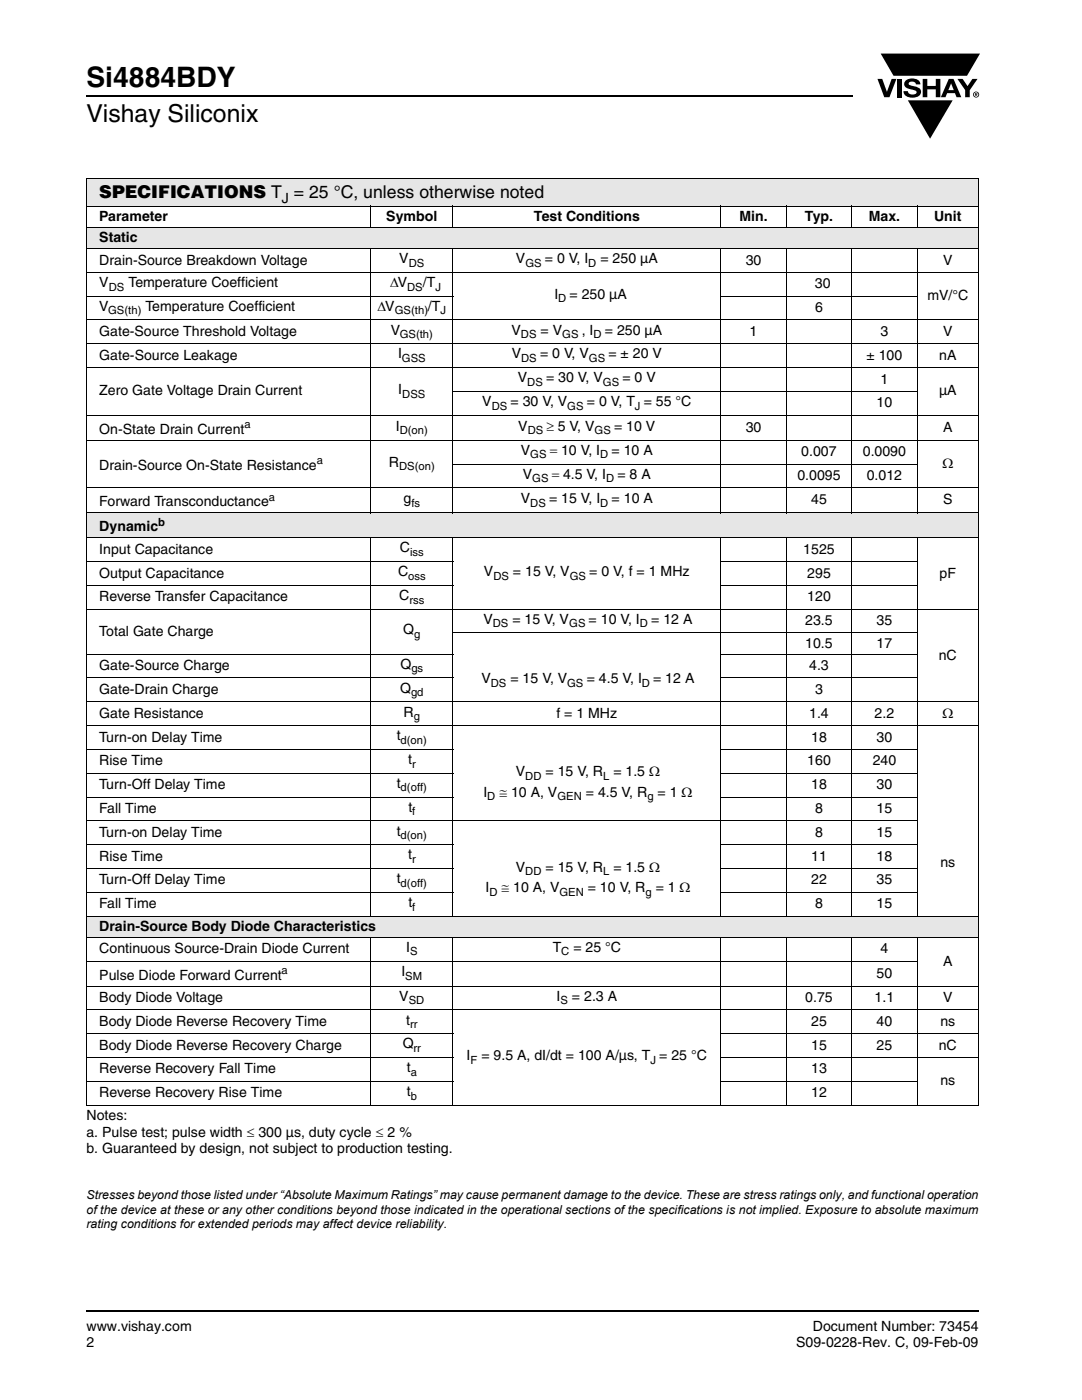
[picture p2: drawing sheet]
<svg xmlns="http://www.w3.org/2000/svg" width="216mm" height="279mm" viewBox="0 0 216 279" stroke-linecap="round" stroke-linejoin="round" font-family="sans-serif">
<defs><g id="words">
<text font-size="5.6" x="17.3" y="17.4">Si4884BDY</text>
<text font-size="4.9" x="17.3" y="24.4">Vishay Siliconix</text>
<text font-size="3.5" x="19.8" y="39.6">SPECIFICATIONS T = 25 °C, unless otherwise noted</text>
<g font-size="2.8">
<text x="56.2" y="40.5">J</text>
<text x="19.8" y="44.1">Parameter</text>
<text x="77.1" y="44.1">Symbol</text>
<text x="106.5" y="44.1">Test Conditions</text>
<text x="147.6" y="44.1">Min.</text>
<text x="160.6" y="44.1">Typ.</text>
<text x="173.4" y="44.1">Max.</text>
<text x="186.4" y="44.1">Unit</text>
<text x="19.8" y="48.3">Static</text>
<text x="19.8" y="52.8">Drain-Source Breakdown Voltage</text>
<text x="79.7" y="52.5">V</text>
<text x="103" y="52.5">V</text>
<text x="108.7" y="52.5">= 0 V, I</text>
<text x="119.8" y="52.5">= 250 µA</text>
<text x="148.8" y="52.8">30</text>
<text x="188.2" y="52.8">V</text>
<text x="19.8" y="57.3">V</text>
<text x="25.6" y="57.3">Temperature Coefficient</text>
<text x="77.9" y="57.3">ΔV</text>
<text x="84.4" y="57.3">/T</text>
<text x="110.6" y="59.7">I</text>
<text x="113.6" y="59.7">= 250 µA</text>
<text x="162.6" y="57.6">30</text>
<text x="185" y="59.9">mV/°C</text>
<text x="19.8" y="62">V</text>
<text x="29" y="62">Temperature Coefficient</text>
<text x="75.4" y="62">ΔV</text>
<text x="85.4" y="62">/T</text>
<text x="162.6" y="62.3">6</text>
<text x="19.8" y="67.1">Gate-Source Threshold Voltage</text>
<text x="19.8" y="71.8">Gate-Source Leakage</text>
<text x="78" y="66.8">V</text>
<text x="79.4" y="71.5">I</text>
<text x="102.1" y="66.8">V</text>
<text x="102.1" y="71.5">V</text>
<text x="107.8" y="71.5">= 0 V, V</text>
<text x="107.9" y="66.8">= V</text>
<text x="116.1" y="66.8">, I</text>
<text x="120.7" y="66.8">= 250 µA</text>
<text x="121.4" y="71.5">= ± 20 V</text>
<text x="149.6" y="67.1">1</text>
<text x="172.9" y="71.8">± 100</text>
<text x="175.7" y="67.1">3</text>
<text x="187.4" y="71.8">nA</text>
<text x="188.2" y="67.1">V</text>
<text x="103.3" y="76.3">V</text>
<text x="109" y="76.3">= 30 V, V</text>
<text x="124.2" y="76.3">= 0 V</text>
<text x="175.7" y="76.6">1</text>
<text x="19.8" y="78.9">Zero Gate Voltage Drain Current</text>
<text x="79.5" y="78.7">I</text>
<text x="96.2" y="81">V</text>
<text x="101.9" y="81">= 30 V, V</text>
<text x="117.1" y="81">= 0 V, T = 55 °C</text>
<text x="174.9" y="81.3">10</text>
<text x="187.4" y="78.9">µA</text>
<text x="19.8" y="86.6">On-State Drain Current</text>
<text x="79" y="85.9">I</text>
<text x="103.4" y="85.9">V</text>
<text x="109.1" y="85.9">≥ 5 V, V</text>
<text x="122.5" y="85.9">= 10 V</text>
<text x="148.8" y="86.2">30</text>
<text x="188.2" y="86.2">A</text>
<text x="19.8" y="93.8">Drain-Source On-State Resistance</text>
<text x="77.6" y="93.2">R</text>
<text x="103.9" y="90.8">V</text>
<text x="104.3" y="95.5">V</text>
<text x="109.7" y="90.8">= 10 V, I</text>
<text x="110.1" y="95.5">= 4.5 V, I</text>
<text x="122" y="90.8">= 10 A</text>
<text x="123.2" y="95.5">= 8 A</text>
<text x="159.1" y="95.8">0.0095</text>
<text x="159.9" y="91">0.007</text>
<text x="172.2" y="91">0.0090</text>
<text x="173" y="95.8">0.012</text>
<text x="188" y="93.4">Ω</text>
<text x="19.8" y="101">Forward Transconductance</text>
<text x="80.5" y="100.4">g</text>
<text x="103.9" y="100.4">V</text>
<text x="109.6" y="100.4">= 15 V, I</text>
<text x="122" y="100.4">= 10 A</text>
<text x="161.9" y="100.7">45</text>
<text x="188.2" y="100.7">S</text>
<text x="19.8" y="106">Dynamic</text>
<text x="19.8" y="110.5">Input Capacitance</text>
<text x="79.8" y="110.3">C</text>
<text x="160.3" y="110.5">1525</text>
<text x="19.8" y="115.3">Output Capacitance</text>
<text x="79.4" y="115">C</text>
<text x="79.7" y="119.8">C</text>
<text x="96.6" y="115">V</text>
<text x="102.4" y="115">= 15 V, V</text>
<text x="117.6" y="115">= 0 V, f = 1 MHz</text>
<text x="161.1" y="115.3">295</text>
<text x="187.5" y="115.3">pF</text>
<text x="19.8" y="120">Reverse Transfer Capacitance</text>
<text x="96.5" y="124.5">V</text>
<text x="102.2" y="124.5">= 15 V, V</text>
<text x="117.5" y="124.5">= 10 V, I</text>
<text x="129.9" y="124.5">= 12 A</text>
<text x="160.7" y="124.8">23.5</text>
<text x="161.1" y="120">120</text>
<text x="174.9" y="124.8">35</text>
<text x="19.8" y="126.9">Total Gate Charge</text>
<text x="80.5" y="126.6">Q</text>
<text x="160.7" y="129.3">10.5</text>
<text x="174.9" y="129.3">17</text>
<text x="187.3" y="131.6">nC</text>
<text x="19.8" y="133.8">Gate-Source Charge</text>
<text x="79.9" y="133.5">Q</text>
<text x="96.1" y="136.4">V</text>
<text x="101.9" y="136.4">= 15 V, V</text>
<text x="117.1" y="136.4">= 4.5 V, I</text>
<text x="130.3" y="136.4">= 12 A</text>
<text x="161.5" y="133.8">4.3</text>
<text x="19.8" y="143.3">Gate Resistance</text>
<text x="19.8" y="138.5">Gate-Drain Charge</text>
<text x="79.8" y="138.2">Q</text>
<text x="80.5" y="143">R</text>
<text x="111" y="143.3">f = 1 MHz</text>
<text x="161.5" y="143.3">1.4</text>
<text x="162.6" y="138.5">3</text>
<text x="174.5" y="143.3">2.2</text>
<text x="188" y="143.3">Ω</text>
<text x="19.8" y="148">Turn-on Delay Time</text>
<text x="79.2" y="147.7">t</text>
<text x="161.9" y="148">18</text>
<text x="174.9" y="148">30</text>
<text x="19.8" y="152.8">Rise Time</text>
<text x="81.4" y="152.5">t</text>
<text x="102.9" y="155">V</text>
<text x="108.9" y="155">= 15 V, R</text>
<text x="122.4" y="155">= 1.5 Ω</text>
<text x="161.1" y="152.8">160</text>
<text x="174.1" y="152.8">240</text>
<text x="19.8" y="157.5">Turn-Off Delay Time</text>
<text x="79.2" y="157.2">t</text>
<text x="96.5" y="159">I</text>
<text x="99.7" y="159">≅ 10 A, V</text>
<text x="116.9" y="159">= 4.5 V, R</text>
<text x="131.2" y="159">= 1 Ω</text>
<text x="161.9" y="157.5">18</text>
<text x="174.9" y="157.5">30</text>
<text x="19.8" y="167">Turn-on Delay Time</text>
<text x="19.8" y="162.3">Fall Time</text>
<text x="79.2" y="166.8">t</text>
<text x="81.5" y="162">t</text>
<text x="162.6" y="167">8</text>
<text x="162.6" y="162.3">8</text>
<text x="174.9" y="167">15</text>
<text x="174.9" y="162.3">15</text>
<text x="19.8" y="171.8">Rise Time</text>
<text x="81.4" y="171.5">t</text>
<text x="102.9" y="174">V</text>
<text x="108.9" y="174">= 15 V, R</text>
<text x="122.4" y="174">= 1.5 Ω</text>
<text x="161.9" y="171.8">11</text>
<text x="174.9" y="171.8">18</text>
<text x="187.6" y="172.9">ns</text>
<text x="19.8" y="176.5">Turn-Off Delay Time</text>
<text x="79.2" y="176.3">t</text>
<text x="96.9" y="178">I</text>
<text x="100.1" y="178">≅ 10 A, V</text>
<text x="117.3" y="178">= 10 V, R</text>
<text x="130.9" y="178">= 1 Ω</text>
<text x="161.9" y="176.5">22</text>
<text x="174.9" y="176.5">35</text>
<text x="19.8" y="181.3">Fall Time</text>
<text x="19.8" y="185.8">Drain-Source Body Diode Characteristics</text>
<text x="81.5" y="181">t</text>
<text x="162.6" y="181.3">8</text>
<text x="174.9" y="181.3">15</text>
<text x="19.8" y="190.2">Continuous Source-Drain Diode Current</text>
<text x="81" y="190">I</text>
<text x="110.3" y="190">T</text>
<text x="114.4" y="190">= 25 °C</text>
<text x="175.7" y="190.2">4</text>
<text x="19.8" y="195.5">Pulse Diode Forward Current</text>
<text x="80.1" y="194.9">I</text>
<text x="174.9" y="195.1">50</text>
<text x="188.2" y="192.7">A</text>
<text x="19.8" y="200">Body Diode Voltage</text>
<text x="79.7" y="199.7">V</text>
<text x="111" y="199.7">I</text>
<text x="114.1" y="199.7">= 2.3 A</text>
<text x="160.7" y="200">0.75</text>
<text x="174.5" y="200">1.1</text>
<text x="188.2" y="200">V</text>
<text x="19.8" y="209.5">Body Diode Reverse Recovery Charge</text>
<text x="19.8" y="204.7">Body Diode Reverse Recovery Time</text>
<text x="80.3" y="209.2">Q</text>
<text x="81" y="204.5">t</text>
<text x="161.9" y="204.7">25</text>
<text x="161.9" y="209.5">15</text>
<text x="174.9" y="204.7">40</text>
<text x="174.9" y="209.5">25</text>
<text x="187.3" y="209.5">nC</text>
<text x="187.6" y="204.7">ns</text>
<text x="19.8" y="214.2">Reverse Recovery Fall Time</text>
<text x="81.2" y="214">t</text>
<text x="93.1" y="211.6">I</text>
<text x="96.1" y="211.6">= 9.5 A, dI/dt = 100 A/µs, T = 25 °C</text>
<text x="161.9" y="214.2">13</text>
<text x="19.8" y="219">Reverse Recovery Rise Time</text>
<text x="81.2" y="218.7">t</text>
<text x="161.9" y="219">12</text>
<text x="187.6" y="216.6">ns</text>
<text x="17.3" y="223.5">Notes:</text>
<text x="17.3" y="226.8">a. Pulse test; pulse width ≤ 300 µs, duty cycle ≤ 2 %</text>
<text x="17.3" y="230.2">b. Guaranteed by design, not subject to production testing.</text>
<text x="17.3" y="265.6">www.vishay.com</text>
<text x="17.3" y="268.8">2</text>
<text x="158.9" y="268.8">S09-0228-Rev. C, 09-Feb-09</text>
<text x="162.2" y="265.6">Document Number: 73454</text>
</g>
<g font-size="2.5">
<text x="17.3" y="239.4">Stresses beyond those listed under “Absolute Maximum Ratings” may cause permanent damage to the device. These are stress ratings only, and functional operation</text>
<text x="17.3" y="242.2">of the device at these or any other conditions beyond those indicated in the operational sections of the specifications is not implied. Exposure to absolute maximum</text>
<text x="17.3" y="245">rating conditions for extended periods may affect device reliability.</text>
</g>
<g font-size="2.2">
<text x="81.6" y="53.3">DS</text>
<text x="104.8" y="53.3">GS</text>
<text x="117.4" y="53.3">D</text>
<text x="21.7" y="58">DS</text>
<text x="81.3" y="58">DS</text>
<text x="86.9" y="58">J</text>
<text x="21.6" y="62.8">GS(th)</text>
<text x="78.8" y="62.8">GS(th)</text>
<text x="87.9" y="62.8">J</text>
<text x="111.4" y="60.4">D</text>
<text x="79.8" y="67.5">GS(th)</text>
<text x="103.9" y="67.5">DS</text>
<text x="112.2" y="67.5">GS</text>
<text x="118.4" y="67.5">D</text>
<text x="80.2" y="72.2">GSS</text>
<text x="104" y="72.2">DS</text>
<text x="105.2" y="77">DS</text>
<text x="117.5" y="72.2">GS</text>
<text x="120.3" y="77">GS</text>
<text x="80.3" y="79.4">DSS</text>
<text x="98.1" y="81.7">DS</text>
<text x="113.2" y="81.7">GS</text>
<text x="126.7" y="81.7">J</text>
<text x="48.8" y="85.4">a</text>
<text x="79.8" y="86.6">D(on)</text>
<text x="105.3" y="86.6">DS</text>
<text x="118.6" y="86.6">GS</text>
<text x="63.2" y="92.7">a</text>
<text x="79.6" y="93.9">DS(on)</text>
<text x="105.8" y="91.5">GS</text>
<text x="119.8" y="91.5">D</text>
<text x="53.6" y="99.9">a</text>
<text x="82.1" y="101.1">fs</text>
<text x="105.8" y="101.1">DS</text>
<text x="106.2" y="96.2">GS</text>
<text x="119.8" y="101.1">D</text>
<text x="120.9" y="96.2">D</text>
<text x="31.6" y="104.9">b</text>
<text x="81.8" y="111">iss</text>
<text x="81.4" y="115.7">oss</text>
<text x="98.4" y="115.7">DS</text>
<text x="113.7" y="115.7">GS</text>
<text x="81.7" y="120.5">rss</text>
<text x="98.3" y="125.2">DS</text>
<text x="113.6" y="125.2">GS</text>
<text x="127.7" y="125.2">D</text>
<text x="82.7" y="127.3">g</text>
<text x="82.1" y="134.2">gs</text>
<text x="97.9" y="137.1">DS</text>
<text x="113.2" y="137.1">GS</text>
<text x="128.1" y="137.1">D</text>
<text x="82" y="139">gd</text>
<text x="82.6" y="143.7">g</text>
<text x="79.9" y="148.5">d(on)</text>
<text x="82.2" y="153.2">r</text>
<text x="104.8" y="155.7">DD</text>
<text x="120.4" y="155.7">L</text>
<text x="79.9" y="157.9">d(off)</text>
<text x="97.2" y="159.7">D</text>
<text x="111.2" y="159.7">GEN</text>
<text x="129.2" y="159.7">g</text>
<text x="79.9" y="167.4">d(on)</text>
<text x="82.3" y="162.7">f</text>
<text x="82.2" y="172.2">r</text>
<text x="79.9" y="177">d(off)</text>
<text x="97.6" y="178.7">D</text>
<text x="104.8" y="174.7">DD</text>
<text x="111.6" y="178.7">GEN</text>
<text x="120.4" y="174.7">L</text>
<text x="128.8" y="178.7">g</text>
<text x="82.3" y="181.7">f</text>
<text x="81.8" y="190.7">S</text>
<text x="112" y="190.7">C</text>
<text x="56.2" y="194.4">a</text>
<text x="80.9" y="195.6">SM</text>
<text x="81.6" y="200.4">SD</text>
<text x="111.8" y="200.4">S</text>
<text x="81.8" y="205.2">rr</text>
<text x="82.5" y="209.9">rr</text>
<text x="82" y="214.7">a</text>
<text x="93.9" y="212.3">F</text>
<text x="129.8" y="212.3">J</text>
<text x="82" y="219.4">b</text>
</g>
</g></defs>
<path d="M17.1 18.9h.2v.3h-.2zM17.1 261.5h.2v.4h-.2z" fill="#000"/>
<path d="M17.3 19.1h152.9M17.3 261.7h178.1" fill="none" stroke="#000" stroke-width=".36"/>
<path d="M175.1 10.7h20.4v17h-20.4z" fill="#fff"/>
<g fill="#000">
<path d="M175.1 15.7h.9l1 2.6 .9-2.6h1l-1.4 3.7h-1.1zM179 15.7h.9v3.7h-.9zM180.7 16.1a2.09 2.09 0 0 1 2.9 .3v.4h-.8a.79 .79 0 0 0-.7-.5 .79 .79 0 0 0-.8 .4l.2 .3 1 .3a1.09 1.09 0 0 1 1.3 1 1.09 1.09 0 0 1-1.1 1.1 1.74 1.74 0 0 1-2.4-1.2h.9a.96 .96 0 0 0 .8 .7 .96 .96 0 0 0 .9-.5 1.31 1.31 0 0 0-1.2-.6 1.05 1.05 0 0 1-1.1-.5 1.05 1.05 0 0 1 .1-1.2zM184.1 15.7h.9v1.5h1.7v-1.5h.9v3.7h-.9v-1.6h-1.7v1.6h-.9zM191 15.7h1.1l1 1.5 .9-1.5h1.1l-1.6 2.3v1.4h-.9v-1.4zM175.7 10.7h19.8l-2.5 4.4h-3.9h-10.8zM181.2 20h8.9l-4.5 7.7z"/>
<path d="M189.8 16.6l.5 1.4h-1.1zM189.3 15.7l-1.6 3.7h1l.3-.8h1.6l.3 .8h.9l-1.5-3.7z"/>
<path d="M194.7 18.6l.2 .1v.1h-.2zM194.5 18.5v.7h.2v-.3l.3 .3-.1-.3 .1-.2v-.1z"/>
<path d="M194.3 18.9a.46 .46 0 0 1 .9 0 .46 .46 0 0 1-.9 0zM194.2 18.9a.61 .61 0 0 0 1.2 0 .61 .61 0 0 0-1.2 0z"/>
</g>
<g fill="#e6e6e6">
<path d="M17.3 35.6h178v5.5h-178z"/>
<path d="M17.3 45.4h178v4.2h-178z"/>
<path d="M17.3 102.3h178v5h-178z"/>
<path d="M17.3 182.8h178v4.2h-178z"/>
</g>
<g fill="none" stroke="#000" stroke-width=".2">
<path d="M17.2 35.6h178.1M17.3 35.7v184.8M195.3 35.7v184.8M17.2 41.1h126.5M17.2 45.4h178.1M17.2 49.6h178.1M17.2 54.4h178.1M17.2 59.1h73.2M74 41v4.5M74 49.5v52.9M90.4 41v4.5M90.4 49.5v52.9"/>
<path d="M143.7 59.1h39.4M143.8 41v4.5M143.8 49.5v52.9M143.9 41.1h39M156.9 41v4.5M156.9 49.5v52.9M170 41v4.5M170 49.5v52.9M183 41v4.5M183 49.5v52.9M183.1 41.1h12.2M17.2 63.9h178.1"/>
<path d="M17.2 68.6h178.1M17.2 73.4h178.1M90.3 78.1h92.8M17.2 82.9h178.1M17.2 87.8h178.1M17.2 97.3h178.1M90.3 92.6h92.8M17.2 102.3h178.1M17.2 107.3h178.1M17.2 112.1h73.2M17.2 116.8h73.2M74 107.2v75.7"/>
<path d="M90.4 107.2v75.7M143.7 112.1h39.4M143.7 116.8h39.4M143.8 107.2v75.7M156.9 107.2v75.7M170 107.2v75.7M183 107.2v75.7M17.2 121.6h178.1M17.2 130.6h73.2M17.2 135.3h73.2M90.3 126.3h92.8M143.7 130.6h39.4"/>
<path d="M143.7 135.3h39.4M17.2 140.1h178.1M17.2 144.8h178.1M17.2 149.6h73.2M17.2 154.3h73.2M17.2 159.1h73.2M143.7 149.6h39.4M143.7 154.3h39.4M143.7 159.1h39.4M17.2 163.8h165.9M17.2 168.6h73.2M17.2 173.3h73.2"/>
<path d="M17.2 178.1h73.2M143.7 168.6h39.4M143.7 173.3h39.4M143.7 178.1h39.4M17.2 182.8h178.1M17.2 187h178.1M17.2 191.8h165.9M17.2 196.8h178.1M74 187v33.6M90.4 187v33.6M143.8 187v33.6M156.9 187v33.6"/>
<path d="M170 187v33.6M183 187v33.6M17.2 201.5h178.1M17.2 206.3h73.2M17.2 211h73.2M17.2 215.8h73.2M143.7 206.3h51.6M143.7 211h51.6M143.7 215.8h39.4M17.2 220.5h178.1"/>
</g>
<use href="#words"/>
</svg>
